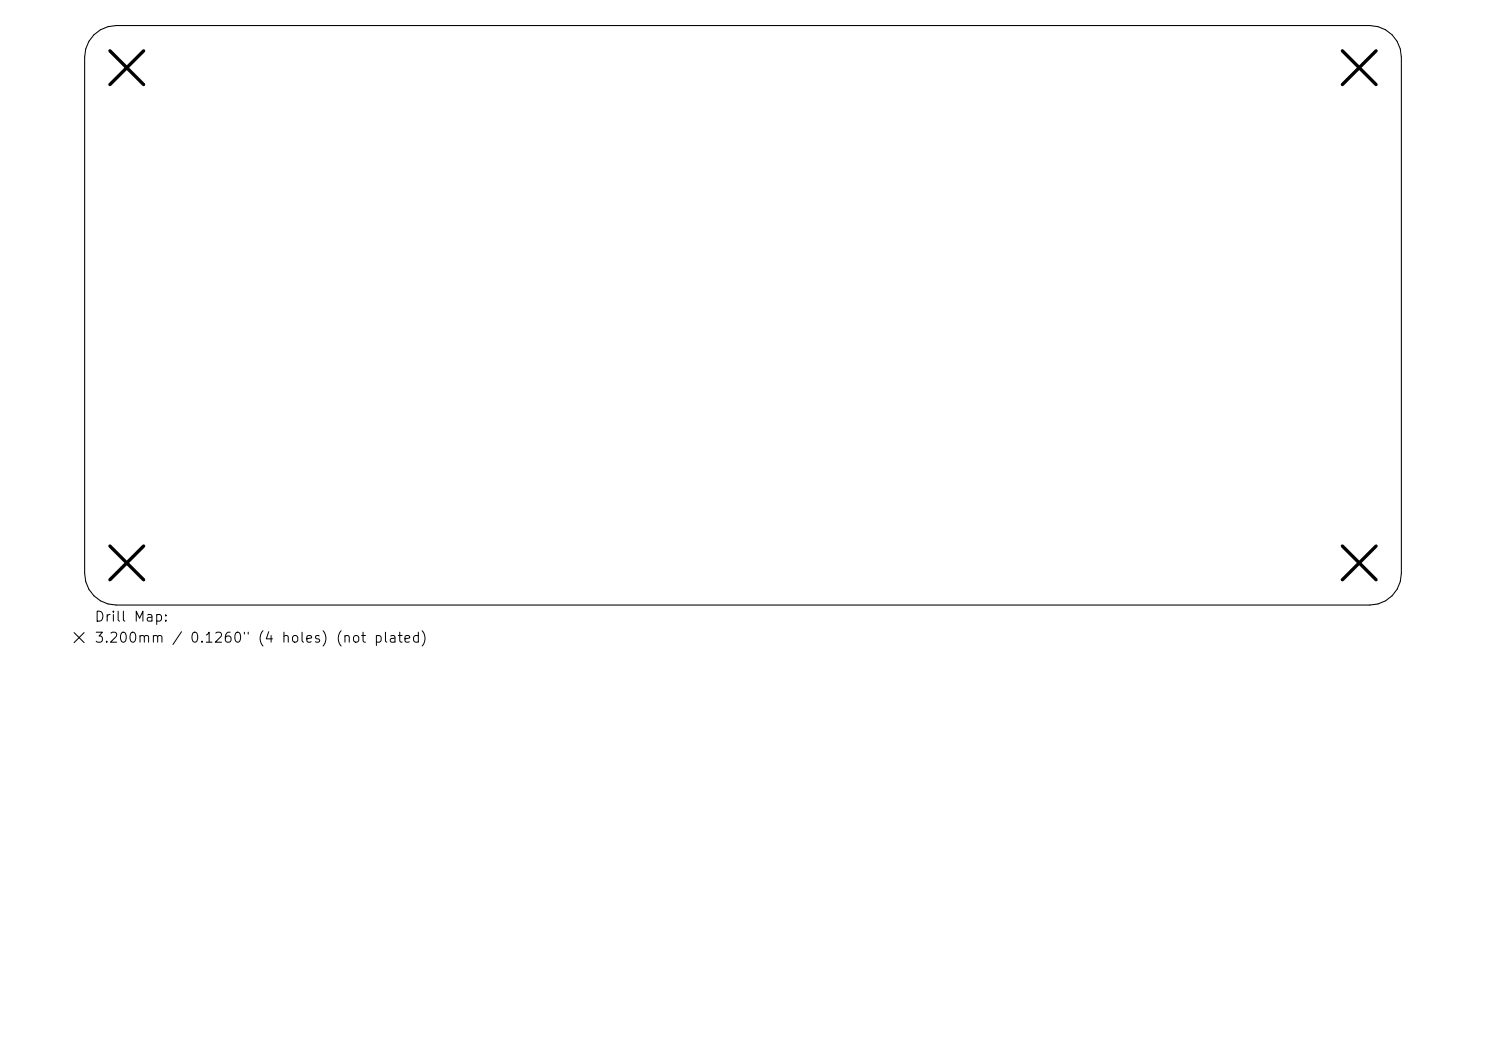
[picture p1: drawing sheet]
<svg xmlns="http://www.w3.org/2000/svg" width="297mm" height="210mm" viewBox="0 0 297 210" stroke-linecap="round" stroke-linejoin="round" font-family="sans-serif">
<defs><g id="words">
<g font-size="2">
<text x="18.7" y="124.7">Drill Map:</text>
<text x="18.7" y="128.9">3.200mm / 0.1260&quot; (4 holes) (not plated)</text>
</g>
</g></defs>
<path d="M18.8 7l1.3-1 1.5-.7 1.6-.2h250.6a6.3 6.3 0 0 1 6.3 6.3v103.2a6.3 6.3 0 0 1-6.3 6.3h-250.6a6.3 6.3 0 0 1-6.3-6.3v-103.2l.2-1.6 .7-1.5zM14.8 126.4l2 2M16.8 126.4l-2 2" fill="none" stroke="#000" stroke-width=".21"/>
<path d="M22 10.2l6.7 6.7M28.7 10.2l-6.7 6.7M268.3 10.2l6.7 6.7M275 10.2l-6.7 6.7M22 109.1l6.7 6.7M28.7 109.1l-6.7 6.7M268.3 109.1l6.7 6.7M275 109.1l-6.7 6.7" fill="none" stroke="#000" stroke-width=".67"/>
<use href="#words"/>
</svg>
